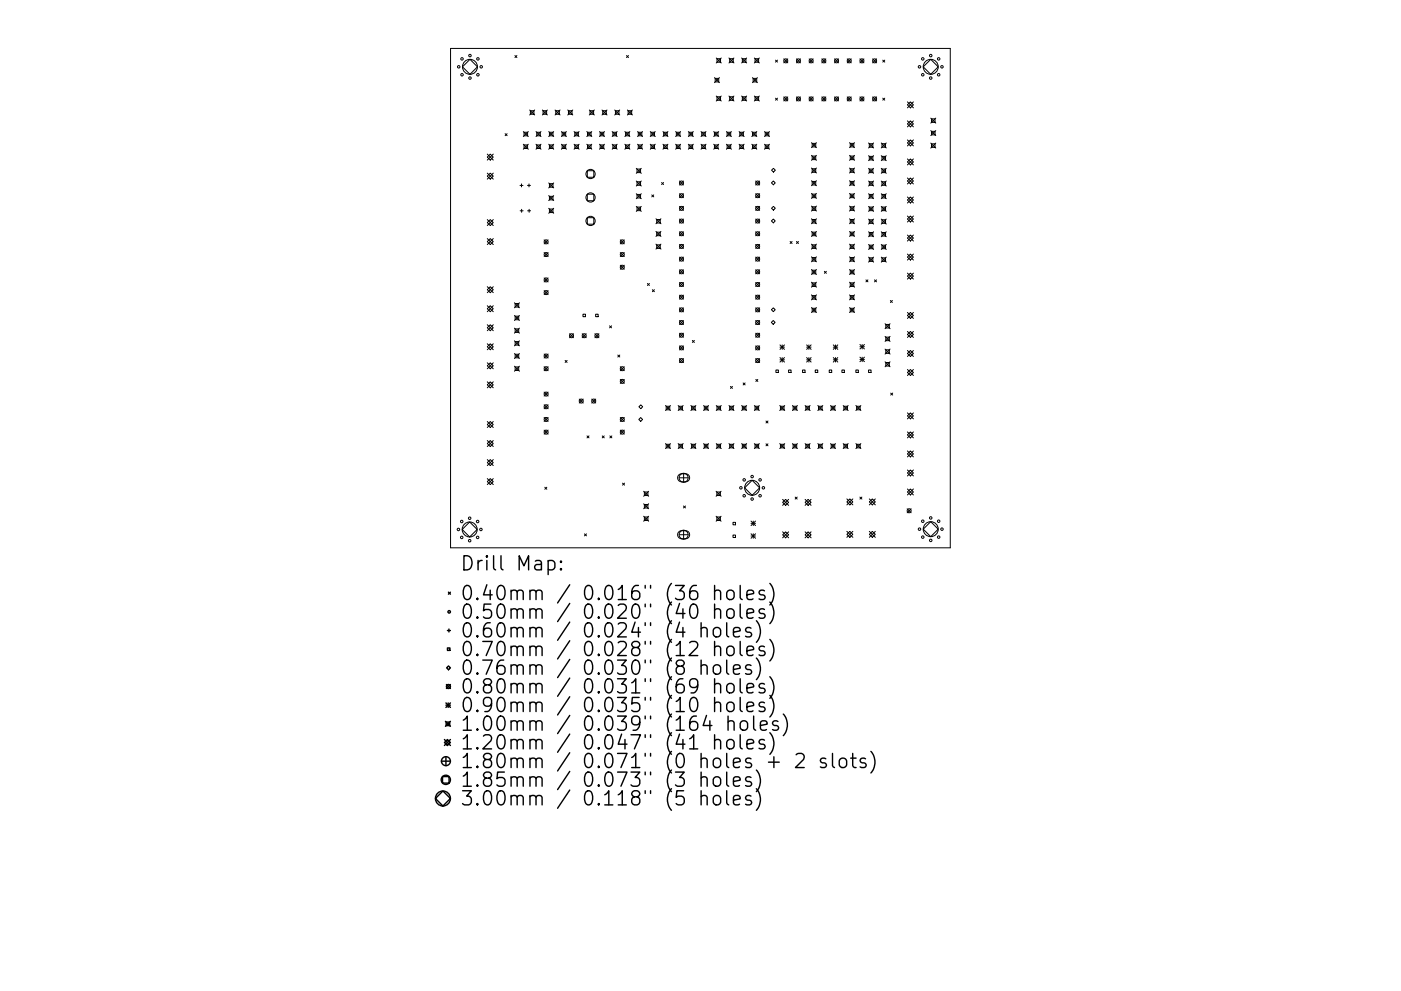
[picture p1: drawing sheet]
<svg xmlns="http://www.w3.org/2000/svg" width="297mm" height="210mm" viewBox="0 0 297 210" stroke-linecap="round" stroke-linejoin="round" font-family="sans-serif">
<defs><g id="words">
<g font-size="4.2">
<text x="97.5" y="121.1">Drill Map:</text>
<text x="97.5" y="127.4">0.40mm / 0.016&quot; (36 holes)</text>
<text x="97.5" y="131.3">0.50mm / 0.020&quot; (40 holes)</text>
<text x="97.5" y="135.3">0.60mm / 0.024&quot; (4 holes)</text>
<text x="97.5" y="139.2">0.70mm / 0.028&quot; (12 holes)</text>
<text x="97.5" y="143.2">0.76mm / 0.030&quot; (8 holes)</text>
<text x="97.5" y="147.2">0.80mm / 0.031&quot; (69 holes)</text>
<text x="97.5" y="151.1">0.90mm / 0.035&quot; (10 holes)</text>
<text x="97.5" y="155.1">1.00mm / 0.039&quot; (164 holes)</text>
<text x="97.5" y="159">1.20mm / 0.047&quot; (41 holes)</text>
<text x="97.5" y="163">1.80mm / 0.071&quot; (0 holes + 2 slots)</text>
<text x="97.5" y="167">1.85mm / 0.073&quot; (3 holes)</text>
<text x="97.5" y="170.9">3.00mm / 0.118&quot; (5 holes)</text>
</g>
</g></defs>
<g fill="none" stroke="#000" stroke-width=".21">
<path d="M95.5 10.3h106v105.9h-106zM98.1 14.2l1.5-1.6 1.6 1.6-1.6 1.6zM109.2 11.8l.4 .4M109.6 11.8l-.4 .4M132.8 11.8l.5 .4M133.3 11.8l-.5 .4M151.5 16.5l1 1M151.6 16.6h.8v.8h-.8zM151.9 12.3l1 1.1M152 12.5h.8v.7h-.8zM152.5 16.5l-1 1M152.9 12.3l-1 1.1"/>
<path d="M154.6 12.3l1 1.1M154.7 12.5h.8v.7h-.8zM155.6 12.3l-1 1.1M157.2 12.3l1.1 1.1M157.4 12.5h.7v.7h-.7zM158.3 12.3l-1.1 1.1M159.5 16.5l1.1 1M159.7 16.6h.7v.8h-.7zM159.9 12.3l1.1 1.1M160.1 12.5h.7v.7h-.7zM160.6 16.5l-1.1 1M161 12.3l-1.1 1.1"/>
<path d="M164.4 12.8l.4 .4M164.8 12.8l-.4 .4M166.2 12.5l.8 .8M167 12.5l-.8 .8M168.9 12.5l.8 .8M169.7 12.5l-.8 .8M171.6 12.5l.8 .8M172.4 12.5l-.8 .8M174.2 12.5l.9 .8M175.1 12.5l-.9 .8M176.9 12.5l.9 .8M177.8 12.5l-.9 .8"/>
<path d="M179.6 12.5l.9 .8M180.5 12.5l-.9 .8M182.3 12.5l.9 .8M183.2 12.5l-.9 .8M185 12.5l.9 .8M185.9 12.5l-.9 .8M187.2 12.8l.4 .4M187.6 12.8l-.4 .4M195.7 14.2l1.6-1.6 1.6 1.6-1.6 1.6zM103.3 36.7l1.3 1.3M103.3 32.7l1.3 1.3M103.9 32.7l.7 .6-.7 .7-.6-.7z"/>
<path d="M103.9 36.7l.7 .7-.7 .6-.6-.6zM104.6 32.7l-1.3 1.3M104.6 36.7l-1.3 1.3M107.1 28.4l.4 .4M107.5 28.4l-.4 .4M110.2 39.3h.7M110.6 39v.7M111 27.9l1 1.1M111 30.6l1 1.1M111.1 28.1h.8v.7h-.8zM111.1 30.8h.8v.7h-.8zM111.8 39.3h.7"/>
<path d="M112 27.9l-1 1.1M112 30.6l-1 1.1M112.2 39v.7M112.3 23.3l1.1 1.1M112.5 23.5h.7v.7h-.7zM113.4 23.3l-1.1 1.1M113.6 30.6l1.1 1.1M113.6 27.9l1.1 1.1M113.8 28.1h.7v.7h-.7zM113.8 30.8h.7v.7h-.7zM114.7 27.9l-1.1 1.1M114.7 30.6l-1.1 1.1"/>
<path d="M115 23.3l1.1 1.1M115.1 23.5h.8v.7h-.8zM116.1 23.3l-1.1 1.1M116.3 38.8l1.1 1.1M116.3 30.6l1.1 1.1M116.3 27.9l1.1 1.1M116.5 39h.7v.7h-.7zM116.5 28.1h.7v.7h-.7zM116.5 30.8h.7v.7h-.7zM117.4 38.8l-1.1 1.1M117.4 27.9l-1.1 1.1M117.4 30.6l-1.1 1.1"/>
<path d="M117.7 23.3l1 1.1M117.8 23.5h.8v.7h-.8zM118.7 23.3l-1 1.1M119 30.6l1.1 1.1M119 27.9l1.1 1.1M119.2 28.1h.7v.7h-.7zM119.2 30.8h.7v.7h-.7zM120.1 27.9l-1.1 1.1M120.1 30.6l-1.1 1.1M120.4 23.3l1 1.1M120.5 23.5h.8v.7h-.8zM121.4 23.3l-1 1.1"/>
<path d="M121.7 30.6l1.1 1.1M121.7 27.9l1.1 1.1M121.9 28.1h.7v.7h-.7zM121.9 30.8h.7v.7h-.7zM122.8 27.9l-1.1 1.1M122.8 30.6l-1.1 1.1M124.4 30.6l1.1 1.1M124.4 27.9l1.1 1.1M124.5 36.2h1.4v1.4h-1.4zM124.6 28.1h.7v.7h-.7zM124.6 30.8h.7v.7h-.7zM124.9 23.3l1.1 1.1"/>
<path d="M125.1 23.5h.8v.7h-.8zM125.5 27.9l-1.1 1.1M125.5 30.6l-1.1 1.1M126 23.3l-1.1 1.1M127.1 30.6l1.1 1.1M127.1 27.9l1.1 1.1M127.3 28.1h.7v.7h-.7zM127.3 30.8h.7v.7h-.7zM127.6 23.3l1.1 1.1M127.8 23.5h.7v.7h-.7zM128.2 27.9l-1.1 1.1M128.2 30.6l-1.1 1.1"/>
<path d="M128.7 23.3l-1.1 1.1M129.8 30.6l1.1 1.1M129.8 27.9l1.1 1.1M129.9 28.1h.8v.7h-.8zM129.9 30.8h.8v.7h-.8zM130.3 23.3l1.1 1.1M130.5 23.5h.7v.7h-.7zM130.9 27.9l-1.1 1.1M130.9 30.6l-1.1 1.1M131.4 23.3l-1.1 1.1M132.5 30.6l1 1.1M132.5 27.9l1 1.1"/>
<path d="M132.6 28.1h.8v.7h-.8zM132.6 30.8h.8v.7h-.8zM133 23.3l1.1 1.1M133.2 23.5h.7v.7h-.7zM133.5 27.9l-1 1.1M133.5 30.6l-1 1.1M134.1 23.3l-1.1 1.1M134.9 38.4l1.1 1.1M134.9 35.7l1.1 1.1M135.1 35.9h.7v.7h-.7zM135.1 38.6h.7v.7h-.7zM135.2 30.6l1 1.1"/>
<path d="M135.2 27.9l1 1.1M135.3 28.1h.8v.7h-.8zM135.3 30.8h.8v.7h-.8zM136 35.7l-1.1 1.1M136 38.4l-1.1 1.1M136.2 27.9l-1 1.1M136.2 30.6l-1 1.1M137.9 30.6l1 1.1M137.9 27.9l1 1.1M138 28.1h.8v.7h-.8zM138 30.8h.8v.7h-.8zM138.9 27.9l-1 1.1"/>
<path d="M138.9 30.6l-1 1.1M140.3 38.7l.4 .4M140.6 30.6l1 1.1M140.6 27.9l1 1.1M140.7 38.7l-.4 .4M140.7 28.1h.8v.7h-.8zM140.7 30.8h.8v.7h-.8zM141.6 27.9l-1 1.1M141.6 30.6l-1 1.1M143.2 27.9l1.1 1.1M143.2 30.6l1.1 1.1M143.4 28.1h.8v.7h-.8z"/>
<path d="M143.4 30.8h.8v.7h-.8zM144.1 38.4l.8 .9M144.3 27.9l-1.1 1.1M144.3 30.6l-1.1 1.1M144.9 38.4l-.8 .9M145.9 30.6l1.1 1.1M145.9 27.9l1.1 1.1M146.1 28.1h.7v.7h-.7zM146.1 30.8h.7v.7h-.7zM147 30.6l-1.1 1.1M147 27.9l-1.1 1.1M148.6 30.6l1.1 1.1"/>
<path d="M148.6 27.9l1.1 1.1M148.8 28.1h.7v.7h-.7zM148.8 30.8h.7v.7h-.7zM149.7 27.9l-1.1 1.1M149.7 30.6l-1.1 1.1M151.3 30.6l1.1 1.1M151.3 27.9l1.1 1.1M151.5 28.1h.7v.7h-.7zM151.5 30.8h.7v.7h-.7zM151.9 20.4l1 1M152 20.5h.8v.8h-.8zM152.4 27.9l-1.1 1.1"/>
<path d="M152.4 30.6l-1.1 1.1M152.9 20.4l-1 1M154 30.6l1.1 1.1M154 27.9l1.1 1.1M154.2 28.1h.7v.7h-.7zM154.2 30.8h.7v.7h-.7zM154.6 20.4l1 1M154.7 20.5h.8v.8h-.8zM155.1 30.6l-1.1 1.1M155.1 27.9l-1.1 1.1M155.6 20.4l-1 1M156.7 30.6l1.1 1.1"/>
<path d="M156.7 27.9l1.1 1.1M156.9 28.1h.7v.7h-.7zM156.9 30.8h.7v.7h-.7zM157.2 20.4l1.1 1M157.4 20.5h.7v.8h-.7zM157.8 27.9l-1.1 1.1M157.8 30.6l-1.1 1.1M158.3 20.4l-1.1 1M159.4 30.6l1.1 1.1M159.4 27.9l1.1 1.1M159.6 28.1h.7v.7h-.7zM159.6 30.8h.7v.7h-.7z"/>
<path d="M159.9 20.4l1.1 1M160.1 20.5h.7v.8h-.7zM160.2 38.4l.9 .9M160.5 27.9l-1.1 1.1M160.5 30.6l-1.1 1.1M161 20.4l-1.1 1M161.1 38.4l-.9 .9M162.1 27.9l1 1.1M162.1 30.6l1 1.1M162.2 28.1h.8v.7h-.8zM162.2 30.8h.8v.7h-.8zM163.1 27.9l-1 1.1"/>
<path d="M163.1 30.6l-1 1.1M163.6 36.1l.4-.4 .4 .4-.4 .4zM164 38.4l.4 .4-.4 .4-.4-.4zM164.4 20.8l.4 .5M164.8 20.8l-.4 .5M166.2 20.6l.8 .8M167 20.6l-.8 .8M168.9 20.6l.8 .8M169.7 20.6l-.8 .8M171.6 20.6l.8 .8M172 30.3l1.1 1M172 33l1.1 1"/>
<path d="M172 35.7l1.1 1M172 38.3l1.1 1.1M172.2 30.4h.7v.8h-.7zM172.2 33.1h.7v.8h-.7zM172.2 35.8h.7v.8h-.7zM172.2 38.5h.7v.7h-.7zM172.4 20.6l-.8 .8M173.1 30.3l-1.1 1M173.1 33l-1.1 1M173.1 35.7l-1.1 1M173.1 38.3l-1.1 1.1M174.2 20.6l.9 .8"/>
<path d="M175.1 20.6l-.9 .8M176.9 20.6l.9 .8M177.8 20.6l-.9 .8M179.6 20.6l.9 .8M180.1 30.3l1.1 1M180.1 33l1.1 1M180.1 35.7l1.1 1M180.1 38.3l1.1 1.1M180.3 30.4h.7v.8h-.7zM180.3 33.1h.7v.8h-.7zM180.3 35.8h.7v.8h-.7zM180.3 38.5h.7v.7h-.7z"/>
<path d="M180.5 20.6l-.9 .8M181.2 30.3l-1.1 1M181.2 33l-1.1 1M181.2 35.7l-1.1 1M181.2 38.3l-1.1 1.1M182.3 20.6l.9 .8M183.2 20.6l-.9 .8M184.2 30.3l1 1.1M184.2 33l1 1.1M184.2 35.7l1 1.1M184.2 38.4l1 1.1M184.3 30.5h.8v.7h-.8z"/>
<path d="M184.3 33.2h.8v.7h-.8zM184.3 35.9h.8v.7h-.8zM184.3 38.6h.8v.7h-.8zM185 20.6l.9 .8M185.2 33l-1 1.1M185.2 35.7l-1 1.1M185.2 38.4l-1 1.1M185.2 30.3l-1 1.1M185.9 20.6l-.9 .8M186.8 33l1.1 1.1M186.8 35.7l1.1 1.1M186.8 38.4l1.1 1.1"/>
<path d="M186.8 30.3l1.1 1.1M187 30.5h.7v.7h-.7zM187 33.2h.7v.7h-.7zM187 35.9h.7v.7h-.7zM187 38.6h.7v.7h-.7zM187.2 20.8l.4 .5M187.6 20.8l-.4 .5M187.9 30.3l-1.1 1.1M187.9 33l-1.1 1.1M187.9 35.7l-1.1 1.1M187.9 38.4l-1.1 1.1M192.4 22.2l.6-.6 .7 .6-.7 .7z"/>
<path d="M192.4 26.3l.6-.7 .7 .7-.7 .6zM192.4 34.4l.6-.7 .7 .7-.7 .6zM192.4 21.6l1.3 1.3M192.4 25.6l1.3 1.3M192.4 29.7l1.3 1.3M192.4 33.7l1.3 1.3M192.4 37.8l1.3 1.2M193 29.7l.7 .6-.7 .7-.6-.7zM193 37.8l.7 .6-.7 .6-.6-.6zM193.7 25.6l-1.3 1.3M193.7 21.6l-1.3 1.3M193.7 29.7l-1.3 1.3"/>
<path d="M193.7 33.7l-1.3 1.3M193.7 37.8l-1.3 1.2M197.3 25.1l1.1 1M197.3 27.7l1.1 1.1M197.3 30.4l1.1 1M197.5 25.2h.7v.8h-.7zM197.5 27.9h.7v.7h-.7zM197.5 30.5h.7v.8h-.7zM198.4 25.1l-1.1 1M198.4 27.7l-1.1 1.1M198.4 30.4l-1.1 1M103.3 46.6l1.3 1.3"/>
<path d="M103.3 50.6l1.3 1.3M103.9 46.6l.7 .6-.7 .7-.6-.7zM103.9 50.6l.7 .7-.7 .6-.6-.6zM104.6 46.6l-1.3 1.3M104.6 50.6l-1.3 1.3M110.3 44.7h.6M110.6 44.4v.6M111.9 44.7h.6M112.2 44.4v.6M115.4 50.9l.8 .8M115.4 53.6l.8 .8M115.4 59l.8 .8"/>
<path d="M116.2 50.9l-.8 .8M116.2 53.6l-.8 .8M116.2 59l-.8 .8M116.3 41.5l1.1 1.1M116.3 44.2l1.1 1.1M116.5 41.7h.7v.7h-.7zM116.5 44.3h.7v.8h-.7zM117.4 41.5l-1.1 1.1M117.4 44.2l-1.1 1.1M124.5 41.2h1.4v1.4h-1.4zM124.5 46.2h1.4v1.4h-1.4zM131.5 50.9l.9 .8"/>
<path d="M131.5 53.6l.9 .8M131.5 56.3l.9 .8M132.4 50.9l-.9 .8M132.4 53.6l-.9 .8M132.4 56.3l-.9 .8M134.9 41.1l1.1 1.1M134.9 43.8l1.1 1M135.1 41.3h.7v.7h-.7zM135.1 43.9h.7v.8h-.7zM136 41.1l-1.1 1.1M136 43.8l-1.1 1M138.2 41.3l.4 .5"/>
<path d="M138.6 41.3l-.4 .5M139.1 46.4l1 1.1M139.1 49.1l1 1.1M139.1 51.8l1 1.1M139.2 46.6h.8v.7h-.8zM139.2 49.3h.8v.7h-.8zM139.2 52h.8v.7h-.8zM140.1 46.4l-1 1.1M140.1 49.1l-1 1.1M140.1 51.8l-1 1.1M144.1 41.1l.8 .8M144.1 43.8l.8 .8"/>
<path d="M144.1 46.5l.8 .8M144.1 49.2l.8 .8M144.1 51.9l.8 .8M144.1 54.6l.8 .8M144.1 57.2l.8 .9M144.1 59.9l.8 .9M144.9 41.1l-.8 .8M144.9 43.8l-.8 .8M144.9 46.5l-.8 .8M144.9 49.2l-.8 .8M144.9 51.9l-.8 .8M144.9 54.6l-.8 .8"/>
<path d="M144.9 57.2l-.8 .9M144.9 59.9l-.8 .9M160.2 54.6l.9 .8M160.2 57.2l.9 .9M160.2 59.9l.9 .9M160.2 41.1l.9 .8M160.2 43.8l.9 .8M160.2 46.5l.9 .8M160.2 49.2l.9 .8M160.2 51.9l.9 .8M161.1 41.1l-.9 .8M161.1 43.8l-.9 .8"/>
<path d="M161.1 46.5l-.9 .8M161.1 49.2l-.9 .8M161.1 51.9l-.9 .8M161.1 54.6l-.9 .8M161.1 59.9l-.9 .9M161.1 57.2l-.9 .9M163.6 46.9l.4-.4 .4 .4-.4 .4zM163.6 44.2l.4-.4 .4 .4-.4 .4zM167.5 51.2l.4 .5M167.9 51.2l-.4 .5M168.9 51.2l.4 .5M169.3 51.2l-.4 .5"/>
<path d="M172 41l1.1 1.1M172 43.7l1.1 1.1M172 46.4l1.1 1.1M172 49.1l1.1 1.1M172 51.8l1.1 1.1M172 54.5l1.1 1M172 57.2l1.1 1M172 59.9l1.1 1M172.2 41.2h.7v.7h-.7zM172.2 43.9h.7v.7h-.7zM172.2 46.6h.7v.7h-.7zM172.2 49.3h.7v.7h-.7z"/>
<path d="M172.2 52h.7v.7h-.7zM172.2 54.6h.7v.8h-.7zM172.2 57.3h.7v.8h-.7zM173.1 41l-1.1 1.1M173.1 43.7l-1.1 1.1M173.1 46.4l-1.1 1.1M173.1 49.1l-1.1 1.1M173.1 51.8l-1.1 1.1M173.1 54.5l-1.1 1M173.1 57.2l-1.1 1M173.1 59.9l-1.1 1M174.8 57.6l.4 .4"/>
<path d="M175.2 57.6l-.4 .4M180.1 54.5l1.1 1M180.1 57.2l1.1 1M180.1 59.9l1.1 1M180.1 41l1.1 1.1M180.1 43.7l1.1 1.1M180.1 46.4l1.1 1.1M180.1 49.1l1.1 1.1M180.1 51.8l1.1 1.1M180.3 41.2h.7v.7h-.7zM180.3 43.9h.7v.7h-.7zM180.3 46.6h.7v.7h-.7z"/>
<path d="M180.3 49.3h.7v.7h-.7zM180.3 52h.7v.7h-.7zM180.3 54.6h.7v.8h-.7zM180.3 57.3h.7v.8h-.7zM181.2 41l-1.1 1.1M181.2 43.7l-1.1 1.1M181.2 49.1l-1.1 1.1M181.2 51.8l-1.1 1.1M181.2 54.5l-1.1 1M181.2 57.2l-1.1 1M181.2 46.4l-1.1 1.1M181.2 59.9l-1.1 1"/>
<path d="M183.6 59.4l.4 .4M184 59.4l-.4 .4M184.2 41.1l1 1.1M184.2 43.8l1 1M184.2 46.5l1 1M184.2 49.2l1 1M184.2 51.9l1 1M184.2 54.6l1 1M184.3 41.3h.8v.7h-.8zM184.3 43.9h.8v.8h-.8zM184.3 46.6h.8v.8h-.8zM184.3 49.3h.8v.8h-.8z"/>
<path d="M184.3 52h.8v.8h-.8zM184.3 54.7h.8v.8h-.8zM185.2 41.1l-1 1.1M185.2 43.8l-1 1M185.2 46.5l-1 1M185.2 49.2l-1 1M185.2 51.9l-1 1M185.2 54.6l-1 1M185.4 59.4l.4 .4M185.8 59.4l-.4 .4M186.8 41.1l1.1 1.1M186.8 43.8l1.1 1"/>
<path d="M186.8 46.5l1.1 1M186.8 49.2l1.1 1M186.8 51.9l1.1 1M186.8 54.6l1.1 1M187 41.3h.7v.7h-.7zM187 43.9h.7v.8h-.7zM187 46.6h.7v.8h-.7zM187 49.3h.7v.8h-.7zM187 52h.7v.8h-.7zM187 54.7h.7v.8h-.7zM187.9 41.1l-1.1 1.1M187.9 43.8l-1.1 1"/>
<path d="M187.9 46.5l-1.1 1M187.9 49.2l-1.1 1M187.9 51.9l-1.1 1M187.9 54.6l-1.1 1M192.4 42.4l.6-.6 .7 .6-.7 .7zM192.4 46.5l.6-.7 .7 .7-.7 .6zM192.4 50.5l.6-.6 .7 .6-.7 .6zM192.4 41.8l1.3 1.3M192.4 45.8l1.3 1.3M192.4 49.9l1.3 1.2M192.4 53.9l1.3 1.3M192.4 57.9l1.3 1.3"/>
<path d="M193 53.9l.7 .6-.7 .7-.6-.7zM193 57.9l.7 .7-.7 .6-.6-.6zM193.7 45.8l-1.3 1.3M193.7 41.8l-1.3 1.3M193.7 49.9l-1.3 1.2M193.7 53.9l-1.3 1.3M193.7 57.9l-1.3 1.3M103.3 61.5l.6-.7 .7 .7-.7 .6zM103.3 77.6l.6-.6 .7 .6-.7 .6zM103.3 60.8l1.3 1.3M103.3 64.9l1.3 1.2M103.3 68.9l1.3 1.3"/>
<path d="M103.3 72.9l1.3 1.3M103.3 77l1.3 1.2M103.9 64.9l.7 .6-.7 .6-.6-.6zM103.9 68.9l.7 .6-.7 .7-.6-.7zM103.9 72.9l.7 .7-.7 .6-.6-.6zM104.6 60.8l-1.3 1.3M104.6 64.9l-1.3 1.2M104.6 68.9l-1.3 1.3M104.6 72.9l-1.3 1.3M104.6 77l-1.3 1.2M109.1 72.3l1 1.1M109.1 64.2l1 1.1"/>
<path d="M109.1 66.9l1 1.1M109.1 69.6l1 1.1M109.1 75l1 1.1M109.1 77.7l1 1.1M109.2 64.4h.8v.7h-.8zM109.2 67.1h.8v.7h-.8zM109.2 69.8h.8v.7h-.8zM109.2 72.5h.8v.7h-.8zM109.2 75.2h.8v.7h-.8zM109.2 77.9h.8v.7h-.8zM110.1 66.9l-1 1.1M110.1 64.2l-1 1.1"/>
<path d="M110.1 69.6l-1 1.1M110.1 72.3l-1 1.1M110.1 75l-1 1.1M110.1 77.7l-1 1.1M115.4 61.7l.8 .8M115.4 75.1l.8 .9M115.4 77.8l.8 .9M116.2 61.7l-.8 .8M116.2 75.1l-.8 .9M116.2 77.8l-.8 .9M119.8 76.5l.4 .4M120.2 76.5l-.4 .4"/>
<path d="M120.7 70.8l.9 .9M121.6 70.8l-.9 .9M123.4 70.8l.9 .9M123.6 66.7h.5v.5h-.5zM124.3 70.8l-.9 .9M126.1 70.8l.9 .9M126.3 66.7h.5v.5h-.5zM127 70.8l-.9 .9M129.2 69.1l.5 .5M129.7 69.1l-.5 .5M131 75.3l.4 .4M131.4 75.3l-.4 .4"/>
<path d="M131.5 77.8l.9 .9M132.4 77.8l-.9 .9M137.3 60.1l.4 .5M137.7 60.1l-.4 .5M138.3 61.5l.4 .4M138.7 61.5l-.4 .4M144.1 62.6l.8 .9M144.1 65.3l.8 .9M144.1 68l.8 .9M144.1 70.7l.8 .8M144.1 73.4l.8 .8M144.1 76.1l.8 .8"/>
<path d="M144.9 62.6l-.8 .9M144.9 65.3l-.8 .9M144.9 68l-.8 .9M144.9 70.7l-.8 .8M144.9 73.4l-.8 .8M144.9 76.1l-.8 .8M146.8 72.2l.4 .5M147.2 72.2l-.4 .5M160.2 62.6l.9 .9M160.2 65.3l.9 .9M160.2 68l.9 .9M160.2 70.7l.9 .8"/>
<path d="M160.2 73.4l.9 .8M160.2 76.1l.9 .8M161.1 62.6l-.9 .9M161.1 65.3l-.9 .9M161.1 68l-.9 .9M161.1 70.7l-.9 .8M161.1 73.4l-.9 .8M161.1 76.1l-.9 .8M163.6 65.7l.4-.4 .4 .4-.4 .4zM163.9 68l.4 .4-.4 .4-.4-.4zM164.5 78.5h.5v.5h-.5zM165.4 73.7h.9"/>
<path d="M165.4 76.3h.9M165.4 73.2l.9 .9M165.4 75.9l.9 .9M165.8 73.2v.9M165.8 75.9v.9M166.3 73.2l-.9 .9M166.3 75.9l-.9 .9M167.2 78.5h.5v.5h-.5zM170.2 78.5h.5v.5h-.5zM171 73.7h1M171 76.3h1M171 73.2l1 .9"/>
<path d="M171 75.9l1 .9M171.5 73.2v.9M171.5 75.9v.9M172 73.2l-1 .9M172 75.9l-1 .9M172 62.6l1.1 1M172 65.3l1.1 1M172.2 60h.7v.8h-.7zM172.2 62.7h.7v.8h-.7zM172.2 65.4h.7v.8h-.7zM172.8 78.5h.6v.5h-.6zM173.1 62.6l-1.1 1"/>
<path d="M173.1 65.3l-1.1 1M175.8 78.5h.5v.5h-.5zM176.7 73.2l.9 .9M176.7 73.7h.9M176.7 75.9l.9 .9M176.7 76.3h.9M177.1 73.2v.9M177.1 75.9v.9M177.6 73.2l-.9 .9M177.6 75.9l-.9 .9M178.5 78.5h.5v.5h-.5zM180.1 62.6l1.1 1"/>
<path d="M180.1 65.3l1.1 1M180.3 60h.7v.8h-.7zM180.3 62.7h.7v.8h-.7zM180.3 65.4h.7v.8h-.7zM181.2 62.6l-1.1 1M181.2 65.3l-1.1 1M181.5 78.5h.5v.5h-.5zM182.3 73.1l1 .9M182.3 73.6h1M182.3 75.8l1 .9M182.3 76.3h1M182.8 73.1v.9"/>
<path d="M182.8 75.8v.9M183.3 73.1l-1 .9M183.3 75.8l-1 .9M184.2 78.5h.5v.5h-.5zM187.7 68.7l1 1M187.7 71.4l1 1M187.7 74.1l1 1M187.7 76.8l1 1M187.8 68.8h.8v.8h-.8zM187.8 71.5h.8v.8h-.8zM187.8 74.2h.8v.8h-.8zM187.8 76.9h.8v.8h-.8z"/>
<path d="M188.7 68.7l-1 1M188.7 71.4l-1 1M188.7 74.1l-1 1M188.7 76.8l-1 1M188.8 63.8l.4 .4M189.2 63.8l-.4 .4M192.4 71l.6-.7 .7 .7-.7 .6zM192.4 79l.6-.6 .7 .6-.7 .7zM192.4 66.3l1.3 1.3M192.4 70.3l1.3 1.3M192.4 74.4l1.3 1.2M192.4 78.4l1.3 1.3"/>
<path d="M193 66.3l.7 .6-.7 .7-.6-.7zM193 74.4l.7 .6-.7 .6-.6-.6zM193.7 66.3l-1.3 1.3M193.7 70.3l-1.3 1.3M193.7 74.4l-1.3 1.2M193.7 78.4l-1.3 1.3M103.3 81l1.3 1.3M103.3 89.4l1.3 1.3M103.3 93.5l1.3 1.2M103.3 97.5l1.3 1.3M103.9 81l.7 .6-.7 .7-.6-.7zM103.9 89.4l.7 .7-.7 .6-.6-.6z"/>
<path d="M103.9 93.5l.7 .6-.7 .6-.6-.6zM103.9 97.5l.7 .6-.7 .7-.6-.7zM104.6 89.4l-1.3 1.3M104.6 97.5l-1.3 1.3M104.6 81l-1.3 1.3M104.6 93.5l-1.3 1.2M115.4 83.2l.8 .8M115.4 85.9l.8 .8M115.4 88.6l.8 .8M115.4 91.3l.8 .8M116.2 83.2l-.8 .8M116.2 85.9l-.8 .8"/>
<path d="M116.2 88.6l-.8 .8M116.2 91.3l-.8 .8M122.8 84.7l.9 .8M123.7 84.7l-.9 .8M124.5 92.5l.4 .4M124.9 92.5l-.4 .4M125.5 84.7l.8 .8M126.3 84.7l-.8 .8M127.7 92.5l.4 .4M128.1 92.5l-.4 .4M129.3 92.5l.4 .4M129.7 92.5l-.4 .4"/>
<path d="M131.5 91.3l.9 .8M131.5 80.5l.9 .8M131.5 88.6l.9 .8M132.4 80.5l-.9 .8M132.4 88.6l-.9 .8M132.4 91.3l-.9 .8M135.4 89l.4-.4 .4 .4-.4 .4zM135.9 85.9l.4 .4-.4 .4-.4-.4zM141.1 86l1.1 1.1M141.1 94.1l1.1 1.1M141.3 86.2h.7v.7h-.7zM141.3 94.3h.7v.7h-.7z"/>
<path d="M142.2 86l-1.1 1.1M142.2 94.1l-1.1 1.1M143.8 86l1 1.1M143.8 94.1l1 1.1M143.9 86.2h.8v.7h-.8zM143.9 94.3h.8v.7h-.8zM144.8 86l-1 1.1M144.8 94.1l-1 1.1M146.5 86l1 1.1M146.5 94.1l1 1.1M146.6 86.2h.8v.7h-.8zM146.6 94.3h.8v.7h-.8z"/>
<path d="M147.5 86l-1 1.1M147.5 94.1l-1 1.1M149.2 94.1l1 1.1M149.2 86l1 1.1M149.3 86.2h.8v.7h-.8zM149.3 94.3h.8v.7h-.8zM150.2 86l-1 1.1M150.2 94.1l-1 1.1M151.9 94.1l1 1.1M151.9 86l1 1.1M152 86.2h.8v.7h-.8zM152 94.3h.8v.7h-.8z"/>
<path d="M152.9 86l-1 1.1M152.9 94.1l-1 1.1M154.6 94.1l1 1.1M154.6 86l1 1.1M154.7 86.2h.8v.7h-.8zM154.7 94.3h.8v.7h-.8zM154.9 82l.4 .4M155.3 82l-.4 .4M155.6 86l-1 1.1M155.6 94.1l-1 1.1M157.2 94.1l1.1 1.1M157.2 86l1.1 1.1"/>
<path d="M157.4 86.2h.7v.7h-.7zM157.4 94.3h.7v.7h-.7zM157.6 81.2l.4 .5M158 81.2l-.4 .5M158.3 86l-1.1 1.1M158.3 94.1l-1.1 1.1M159.9 86l1.1 1.1M159.9 94.1l1.1 1.1M160.1 86.2h.7v.7h-.7zM160.1 94.3h.7v.7h-.7zM160.3 80.5l.4 .4M160.7 80.5l-.4 .4"/>
<path d="M161 94.1l-1.1 1.1M161 86l-1.1 1.1M162.4 89.3l.4 .4M162.4 94.2l.4 .4M162.8 89.3l-.4 .4M162.8 94.2l-.4 .4M165.3 86l1.1 1.1M165.3 94.1l1.1 1.1M165.5 86.2h.7v.7h-.7zM165.5 94.3h.7v.7h-.7zM166.4 86l-1.1 1.1M166.4 94.1l-1.1 1.1"/>
<path d="M168 86l1.1 1.1M168 94.1l1.1 1.1M168.2 86.2h.7v.7h-.7zM168.2 94.3h.7v.7h-.7zM169.1 86l-1.1 1.1M169.1 94.1l-1.1 1.1M170.7 86l1.1 1.1M170.7 94.1l1.1 1.1M170.9 86.2h.7v.7h-.7zM170.9 94.3h.7v.7h-.7zM171.8 86l-1.1 1.1M171.8 94.1l-1.1 1.1"/>
<path d="M173.4 94.1l1 1.1M173.4 86l1 1.1M173.5 86.2h.8v.7h-.8zM173.5 94.3h.8v.7h-.8zM174.4 86l-1 1.1M174.4 94.1l-1 1.1M176.1 86l1 1.1M176.1 94.1l1 1.1M176.2 86.2h.8v.7h-.8zM176.2 94.3h.8v.7h-.8zM177.1 86l-1 1.1M177.1 94.1l-1 1.1"/>
<path d="M178.8 86l1 1.1M178.8 94.1l1 1.1M178.9 86.2h.8v.7h-.8zM178.9 94.3h.8v.7h-.8zM179.8 86l-1 1.1M179.8 94.1l-1 1.1M181.5 94.1l1 1.1M181.5 86l1 1.1M181.6 86.2h.8v.7h-.8zM181.6 94.3h.8v.7h-.8zM182.5 86l-1 1.1M182.5 94.1l-1 1.1"/>
<path d="M188.8 83.4l.5 .4M189.3 83.4l-.5 .4M192.4 87.6l1.3 1.3M192.4 91.6l1.3 1.3M192.4 95.7l1.3 1.2M192.4 99.7l1.3 1.3M193 87.6l.7 .6-.7 .7-.6-.7zM193 91.6l.7 .7-.7 .6-.6-.6zM193 95.7l.7 .6-.7 .6-.6-.6zM193 99.7l.7 .6-.7 .7-.6-.7zM193.7 87.6l-1.3 1.3M193.7 91.6l-1.3 1.3"/>
<path d="M193.7 95.7l-1.3 1.2M193.7 99.7l-1.3 1.3M98 112.3l1.6-1.6 1.6 1.6-1.6 1.6zM103.3 102.2l.6-.7 .7 .7-.7 .6zM103.3 101.5l1.3 1.3M104.6 101.5l-1.3 1.3M115.5 103.4l.4 .4M115.9 103.4l-.4 .4M123.9 113.3l.4 .4M124.3 113.3l-.4 .4M132 102.5l.4 .4M132.4 102.5l-.4 .4"/>
<path d="M136.5 106.9l1 1M136.5 104.2l1 1.1M136.5 109.5l1 1.1M136.6 104.4h.8v.7h-.8zM136.6 107h.8v.8h-.8zM136.6 109.7h.8v.7h-.8zM137.5 109.5l-1 1.1M137.5 104.2l-1 1.1M137.5 106.9l-1 1M143.9 100.8l.5-.3h1a.85 .85 0 0 1 .8 .9 .85 .85 0 0 1-.8 .8h-.9a.85 .85 0 0 1-.8-.5 .85 .85 0 0 1 .2-.9zM143.9 112.8l.5-.2h1a.85 .85 0 0 1 .8 .9 .85 .85 0 0 1-.8 .8h-.9a.85 .85 0 0 1-.8-.5 .85 .85 0 0 1 .2-1zM144 101.4h1.9"/>
<path d="M144 113.5h1.9M144.9 107.3l.4 .5M144.9 100.4v1.9M144.9 112.5v1.9M145.3 107.3l-.4 .5M151.8 109.5l1.1 1.1M151.8 104.2l1.1 1.1M152 104.4h.7v.7h-.7zM152 109.7h.7v.7h-.7zM152.9 104.2l-1.1 1.1M152.9 109.5l-1.1 1.1M155.4 110.8h.5v.5h-.5z"/>
<path d="M155.4 113.5h.5v.5h-.5zM157.9 103.5l1.6-1.6 1.6 1.6-1.6 1.6zM159.2 110.6l1 .9M159.2 111h1M159.2 113.2l1 1M159.2 113.7h1M159.7 110.6v.9M159.7 113.2v1M160.2 110.6l-1 .9M160.2 113.2l-1 1M165.9 106.6l.7-.7 .6 .7-.6 .6zM165.9 113.5l.7-.7 .6 .7-.6 .6z"/>
<path d="M165.9 105.9l1.3 1.3M165.9 112.8l1.3 1.3M167.2 105.9l-1.3 1.3M167.2 112.8l-1.3 1.3M168.6 105.5l.4 .4M169 105.5l-.4 .4M170.7 106.6l.6-.7 .7 .7-.7 .6zM170.7 113.5l.6-.7 .7 .7-.7 .6zM170.7 105.9l1.3 1.3M170.7 112.8l1.3 1.3M172 105.9l-1.3 1.3M172 112.8l-1.3 1.3"/>
<path d="M179.5 105.8l1.3 1.3M179.5 112.7l1.3 1.3M180.2 105.8l.6 .7-.6 .6-.7-.6zM180.2 112.7l.6 .7-.6 .6-.7-.6zM180.8 105.8l-1.3 1.3M180.8 112.7l-1.3 1.3M182.3 105.5l.4 .4M182.7 105.5l-.4 .4M184.3 105.8l1.3 1.3M184.3 112.7l1.3 1.3M185 105.8l.6 .7-.6 .6-.7-.6zM185 112.7l.6 .7-.6 .6-.7-.6z"/>
<path d="M185.6 105.8l-1.3 1.3M185.6 112.7l-1.3 1.3M192.3 107.9l.9 .9M192.4 104.4l.6-.7 .7 .7-.7 .6zM192.4 103.7l1.3 1.3M193.2 107.9l-.9 .9M193.7 103.7l-1.3 1.3M195.7 112.3l1.6-1.6 1.6 1.6-1.6 1.6z"/>
<circle cx="97.3" cy="14.2" r=".26"/>
<circle cx="98" cy="12.5" r=".26"/>
<circle cx="98" cy="15.9" r=".26"/>
<circle cx="99.6" cy="14.2" r="1.59"/>
<circle cx="99.6" cy="16.6" r=".26"/>
<circle cx="99.6" cy="11.8" r=".26"/>
<circle cx="101.3" cy="12.5" r=".26"/>
<circle cx="101.3" cy="15.9" r=".26"/>
<circle cx="102" cy="14.2" r=".26"/>
<circle cx="166.6" cy="12.9" r=".42"/>
<circle cx="169.3" cy="12.9" r=".42"/>
<circle cx="172" cy="12.9" r=".42"/>
<circle cx="174.7" cy="12.9" r=".42"/>
<circle cx="177.4" cy="12.9" r=".42"/>
<circle cx="180.1" cy="12.9" r=".42"/>
<circle cx="182.7" cy="12.9" r=".42"/>
<circle cx="185.4" cy="12.9" r=".42"/>
<circle cx="194.9" cy="14.2" r=".26"/>
<circle cx="195.6" cy="12.5" r=".26"/>
<circle cx="195.6" cy="15.9" r=".26"/>
<circle cx="197.3" cy="14.2" r="1.59"/>
<circle cx="197.3" cy="11.8" r=".26"/>
<circle cx="197.3" cy="16.6" r=".26"/>
<circle cx="199" cy="12.5" r=".26"/>
<circle cx="199" cy="15.9" r=".26"/>
<circle cx="199.7" cy="14.2" r=".26"/>
<circle cx="125.2" cy="36.9" r=".98"/>
<circle cx="144.5" cy="38.8" r=".42"/>
<circle cx="160.6" cy="38.8" r=".42"/>
<circle cx="166.6" cy="21" r=".42"/>
<circle cx="169.3" cy="21" r=".42"/>
<circle cx="172" cy="21" r=".42"/>
<circle cx="174.7" cy="21" r=".42"/>
<circle cx="177.4" cy="21" r=".42"/>
<circle cx="180.1" cy="21" r=".42"/>
<circle cx="182.7" cy="21" r=".42"/>
<circle cx="185.4" cy="21" r=".42"/>
<circle cx="115.8" cy="51.3" r=".42"/>
<circle cx="115.8" cy="54" r=".42"/>
<circle cx="115.8" cy="59.4" r=".42"/>
<circle cx="125.2" cy="46.9" r=".98"/>
<circle cx="125.2" cy="41.9" r=".98"/>
<circle cx="131.9" cy="54" r=".42"/>
<circle cx="131.9" cy="51.3" r=".42"/>
<circle cx="131.9" cy="56.7" r=".42"/>
<circle cx="144.5" cy="46.9" r=".42"/>
<circle cx="144.5" cy="52.3" r=".42"/>
<circle cx="144.5" cy="44.2" r=".42"/>
<circle cx="144.5" cy="55" r=".42"/>
<circle cx="144.5" cy="49.6" r=".42"/>
<circle cx="144.5" cy="57.7" r=".42"/>
<circle cx="144.5" cy="41.5" r=".42"/>
<circle cx="160.6" cy="52.3" r=".42"/>
<circle cx="160.6" cy="49.6" r=".42"/>
<circle cx="160.6" cy="44.2" r=".42"/>
<circle cx="160.6" cy="46.9" r=".42"/>
<circle cx="160.6" cy="55" r=".42"/>
<circle cx="160.6" cy="57.7" r=".42"/>
<circle cx="160.6" cy="41.5" r=".42"/>
<circle cx="115.8" cy="75.5" r=".42"/>
<circle cx="115.8" cy="78.2" r=".42"/>
<circle cx="115.8" cy="62.1" r=".42"/>
<circle cx="121.2" cy="71.2" r=".42"/>
<circle cx="123.9" cy="71.2" r=".42"/>
<circle cx="126.6" cy="71.2" r=".42"/>
<circle cx="131.9" cy="78.2" r=".42"/>
<circle cx="144.5" cy="68.4" r=".42"/>
<circle cx="144.5" cy="65.7" r=".42"/>
<circle cx="144.5" cy="76.5" r=".42"/>
<circle cx="144.5" cy="73.8" r=".42"/>
<circle cx="144.5" cy="71.1" r=".42"/>
<circle cx="144.5" cy="63" r=".42"/>
<circle cx="144.5" cy="60.4" r=".42"/>
<circle cx="160.6" cy="65.7" r=".42"/>
<circle cx="160.6" cy="68.4" r=".42"/>
<circle cx="160.6" cy="71.1" r=".42"/>
<circle cx="160.6" cy="76.5" r=".42"/>
<circle cx="160.6" cy="73.8" r=".42"/>
<circle cx="160.6" cy="63" r=".42"/>
<circle cx="160.6" cy="60.4" r=".42"/>
<circle cx="115.8" cy="91.7" r=".42"/>
<circle cx="115.8" cy="89" r=".42"/>
<circle cx="115.8" cy="83.6" r=".42"/>
<circle cx="115.8" cy="86.3" r=".42"/>
<circle cx="123.2" cy="85.1" r=".42"/>
<circle cx="125.9" cy="85.1" r=".42"/>
<circle cx="131.9" cy="89" r=".42"/>
<circle cx="131.9" cy="91.7" r=".42"/>
<circle cx="131.9" cy="80.9" r=".42"/>
<circle cx="97.2" cy="112.3" r=".26"/>
<circle cx="97.9" cy="114" r=".26"/>
<circle cx="97.9" cy="110.6" r=".26"/>
<circle cx="99.6" cy="110" r=".26"/>
<circle cx="99.6" cy="112.3" r="1.59"/>
<circle cx="99.6" cy="114.7" r=".26"/>
<circle cx="101.3" cy="114" r=".26"/>
<circle cx="101.3" cy="110.6" r=".26"/>
<circle cx="102" cy="112.3" r=".26"/>
<circle cx="144.9" cy="101.4" r=".95"/>
<circle cx="144.9" cy="113.5" r=".95"/>
<circle cx="157.1" cy="103.5" r=".26"/>
<circle cx="157.8" cy="105.2" r=".26"/>
<circle cx="157.8" cy="101.8" r=".26"/>
<circle cx="159.5" cy="101.1" r=".26"/>
<circle cx="159.5" cy="105.9" r=".26"/>
<circle cx="159.5" cy="103.5" r="1.59"/>
<circle cx="161.2" cy="105.2" r=".26"/>
<circle cx="161.2" cy="101.8" r=".26"/>
<circle cx="161.9" cy="103.5" r=".26"/>
<circle cx="192.8" cy="108.4" r=".42"/>
<circle cx="194.9" cy="112.3" r=".26"/>
<circle cx="195.6" cy="114" r=".26"/>
<circle cx="195.6" cy="110.6" r=".26"/>
<circle cx="197.3" cy="112.3" r="1.59"/>
<circle cx="197.3" cy="109.9" r=".26"/>
<circle cx="197.3" cy="114.7" r=".26"/>
<circle cx="199" cy="114" r=".26"/>
<circle cx="199" cy="110.6" r=".26"/>
<circle cx="199.7" cy="112.3" r=".26"/>
</g>
<g fill="none" stroke="#000" stroke-width=".3">
<path d="M116.2 119.1l.9-.2 .5 .6v.8l-.2 .5-.3 .1-.9-.1M118.9 119.1l.2 .1-.2 .1-.1-.1 .1-.1v.2M94.9 133.8h.6M94.9 137.5h.5v.5h-.5zM95.1 125.6l.4 .5M95.2 133.5v.6M95.5 125.6l-.4 .5M118.9 120.6l.2 .2-.2 .1-.1-.1 .1-.2v.3M148.6 133.4a.74 .74 0 0 1 1.3 .2v1.5M148.6 132.1v3M151.4 133.4a.81 .81 0 0 1 .8-.3 .81 .81 0 0 1 .6 .6v.9a.81 .81 0 0 1-.8 .6 .81 .81 0 0 1-.8-.6v-.9zM151.5 125.5a.74 .74 0 0 1 1.3 .1v1.6"/>
<path d="M151.5 129.5a.74 .74 0 0 1 1.3 .1v1.6M151.5 137.4a.74 .74 0 0 1 1.3 .1v1.6M151.5 124.2v3M151.5 128.2v3M151.5 136.1v3M154.1 132.1v2.6l.4 .4M154.2 125.5a.81 .81 0 0 1 .8-.3 .81 .81 0 0 1 .6 .6v.8a.81 .81 0 0 1-.7 .6 .81 .81 0 0 1-.8-.6v-.8zM154.4 129.3a.81 .81 0 0 1 1.2 .4v.9a.81 .81 0 0 1-.7 .6 .81 .81 0 0 1-.8-.6v-.9zM154.4 137.2a.81 .81 0 0 1 1.2 .5v.8a.81 .81 0 0 1-.7 .6 .81 .81 0 0 1-.8-.6v-.8zM155.5 134.1l1.4-.3-.1-.5-.9-.2-.4 .5v1.1l.1 .3 .3 .1 .9-.1M156.9 124.2v2.6l.5 .4M156.9 128.2v2.5l.5 .5"/>
<path d="M156.9 136.1v2.6l.5 .4M158.4 126.2l1.4-.3-.2-.5-.8-.2-.4 .4v1.2l.1 .3 .3 .1 .8-.1M158.4 130.2l1.4-.3-.2-.6-.8-.1-.4 .4v1.1l.1 .3 .3 .2 .8-.2M158.4 138.1l1.4-.3-.2-.6-.8-.1-.4 .4v1.2l.1 .2 .3 .2 .8-.2M159.2 133.3l-.7-.2-.4 .5 .1 .4 1 .3 .2 .3-.2 .4-.3 .1-.8-.1M160.4 131.7a3.4 3.4 0 0 1 0 4.6M160.4 139.6a3.4 3.4 0 0 1 0 4.6M162.1 125.4l-.7-.2-.5 .4 .2 .5 1 .3 .1 .2-.1 .5-.3 .1-.9-.1M162.1 129.3l-.7-.1-.5 .4 .2 .4 1 .3 .1 .3-.1 .4-.3 .2-.9-.2M162.1 137.2l-.7-.1-.5 .4 .2 .4 1 .3 .1 .3-.1 .4-.3 .2-.9-.2M163.2 123.8a3.4 3.4 0 0 1 0 4.6M163.2 127.7a3.4 3.4 0 0 1 0 4.6"/>
<path d="M163.2 135.7a3.4 3.4 0 0 1 0 4.5M94.2 156.9l1.3 1.3M94.4 153l1.1 1.1M94.5 149.1l1 1M94.5 149.6h1M94.6 153.2h.7v.7h-.7zM94.7 145.2l.8 .9M94.7 141.7l.4-.4 .4 .4-.4 .4zM94.9 156.9l.6 .6-.6 .7-.7-.7zM95 149.1v1M95.5 145.2l-.8 .9M95.5 149.1l-1 1"/>
<path d="M95.5 153l-1.1 1.1M95.5 156.9l-1.3 1.3M148.6 141.3a.74 .74 0 0 1 1.3 .2v1.5M148.6 140v3M151.4 141.3a.81 .81 0 0 1 .8-.3 .81 .81 0 0 1 .6 .6v.9a.81 .81 0 0 1-.8 .6 .81 .81 0 0 1-.8-.6v-.9zM151.5 145.3a.74 .74 0 0 1 1.3 .1v1.6M151.5 149.3a.74 .74 0 0 1 1.3 .1v1.6M151.5 157.2a.74 .74 0 0 1 1.3 .1v1.6M151.5 144v3M151.5 148v3M151.5 155.9v3M154.1 140v2.6l.4 .4"/>
<path d="M154.2 149.3a.81 .81 0 0 1 .8-.3 .81 .81 0 0 1 .6 .5v.9a.81 .81 0 0 1-.7 .6 .81 .81 0 0 1-.8-.6v-.9zM154.4 145.2a.81 .81 0 0 1 1.2 .4v.8a.81 .81 0 0 1-.7 .6 .81 .81 0 0 1-.8-.6v-.8zM154.4 153.2a.74 .74 0 0 1 1.2 .2v1.5M154.4 157a.81 .81 0 0 1 1.2 .5v.8a.81 .81 0 0 1-.7 .6 .81 .81 0 0 1-.8-.6v-.8zM154.4 151.9v3M155.5 142l1.4-.2-.1-.6-.9-.2-.4 .5v1.1l.1 .3 .3 .1 .9-.1M156.9 144v2.6l.5 .4M156.9 148v2.5l.5 .5M156.9 155.9v2.6l.5 .4M157.1 153.2a.81 .81 0 0 1 .8-.3 .81 .81 0 0 1 .6 .6v.9a.81 .81 0 0 1-.8 .6 .81 .81 0 0 1-.8-.6v-.9zM158.4 146l1.4-.3-.2-.5-.8-.2-.4 .4v1.2l.1 .3 .3 .1 .8-.1M158.4 150l1.4-.3-.2-.6-.8-.1-.4 .4v1.1l.1 .3 .3 .2 .8-.2"/>
<path d="M158.4 157.9l1.4-.3-.2-.6-.8-.1-.4 .4v1.2l.1 .2 .3 .2 .8-.2M159.2 141.2l-.7-.2-.4 .5 .1 .4 1 .3 .2 .3-.2 .4-.3 .1-.8-.1M159.8 151.9v2.6l.4 .4M161.2 153.9l1.4-.3-.1-.5-.9-.2-.4 .5v1.1l.2 .3 .2 .1 .9-.1M162.1 145.2l-.7-.2-.5 .4 .2 .5 1 .3 .1 .2-.1 .5-.3 .1-.9-.1M162.1 149.1l-.7-.1-.5 .4 .2 .4 1 .3 .1 .3-.1 .4-.3 .2-.9-.2M162.1 157l-.7-.1-.5 .4 .2 .4 1 .3 .1 .3-.1 .4-.3 .2-.9-.2M163.2 143.6a3.4 3.4 0 0 1 0 4.6M163.2 147.5a3.4 3.4 0 0 1 0 4.6M163.2 155.5a3.4 3.4 0 0 1 0 4.5M164.9 153.1l-.7-.2-.4 .5 .1 .4 1 .3 .2 .3-.2 .4-.3 .1-.8-.1M166.1 151.5a3.4 3.4 0 0 1 0 4.6"/>
<path d="M176.5 159.8v2.6l.4 .4M180.8 159.8v2.6l.1 .3 .6 .1M184.6 159.4a3.4 3.4 0 0 1 0 4.6M93.6 161.5h1.9M93.8 164.8h1.4v1.3h-1.4zM93.9 167.8l1.6 1.6-1.6 1.6-1.6-1.6zM94.5 160.5v1.9M148.6 165.1a.74 .74 0 0 1 1.3 .1v1.6M148.6 169.1a.74 .74 0 0 1 1.3 .1v1.6M148.6 163.8v3M148.6 167.8v3M151.4 165.1a.81 .81 0 0 1 .8-.3 .81 .81 0 0 1 .6 .6v.8a.81 .81 0 0 1-.8 .6 .81 .81 0 0 1-.8-.6v-.8z"/>
<path d="M151.4 169.1a.81 .81 0 0 1 .8-.3 .81 .81 0 0 1 .6 .5v.9a.81 .81 0 0 1-.8 .6 .81 .81 0 0 1-.8-.6v-.9zM154.1 163.8v2.6l.4 .4M154.1 167.8v2.5l.4 .5M155.5 165.8l1.4-.3-.1-.5-.9-.2-.4 .4v1.2l.1 .3 .3 .1 .9-.1M155.5 169.8l1.4-.3-.1-.6-.9-.1-.4 .4v1.1l.1 .3 .3 .2 .9-.2M159.2 165l-.7-.2-.4 .4 .1 .5 1 .3 .2 .2-.2 .5-.3 .1-.8-.1M159.2 168.9l-.7-.1-.4 .4 .1 .4 1 .3 .2 .3-.2 .4-.3 .2-.8-.2M160.4 163.4a3.4 3.4 0 0 1 0 4.6M160.4 167.3a3.4 3.4 0 0 1 0 4.6M162.9 161.7h2.3M164.1 160.6v2.2M168.8 160.1l.4-.3h.7a.81 .81 0 0 1 .5 1.3l-1.8 1.7h1.9"/>
<path d="M175.1 161l-.7-.2-.5 .5 .2 .4 1 .3 .1 .3-.1 .4-.3 .1-.9-.1M178.1 161.1a.81 .81 0 0 1 .8-.3 .81 .81 0 0 1 .6 .6v.9a.81 .81 0 0 1-.8 .6 .81 .81 0 0 1-.8-.6v-.9zM180.4 160.8h1.1M183.5 161l-.7-.2-.4 .5 .1 .4 1 .3 .1 .3-.1 .4-.3 .1-.8-.1"/>
<circle cx="95.2" cy="129.8" r=".26"/>
<circle cx="95.1" cy="145.7" r=".42"/>
<circle cx="93.9" cy="169.4" r="1.59"/>
<circle cx="94.5" cy="165.5" r=".98"/>
<circle cx="94.5" cy="161.5" r=".95"/>
</g>
<use href="#words"/>
</svg>
